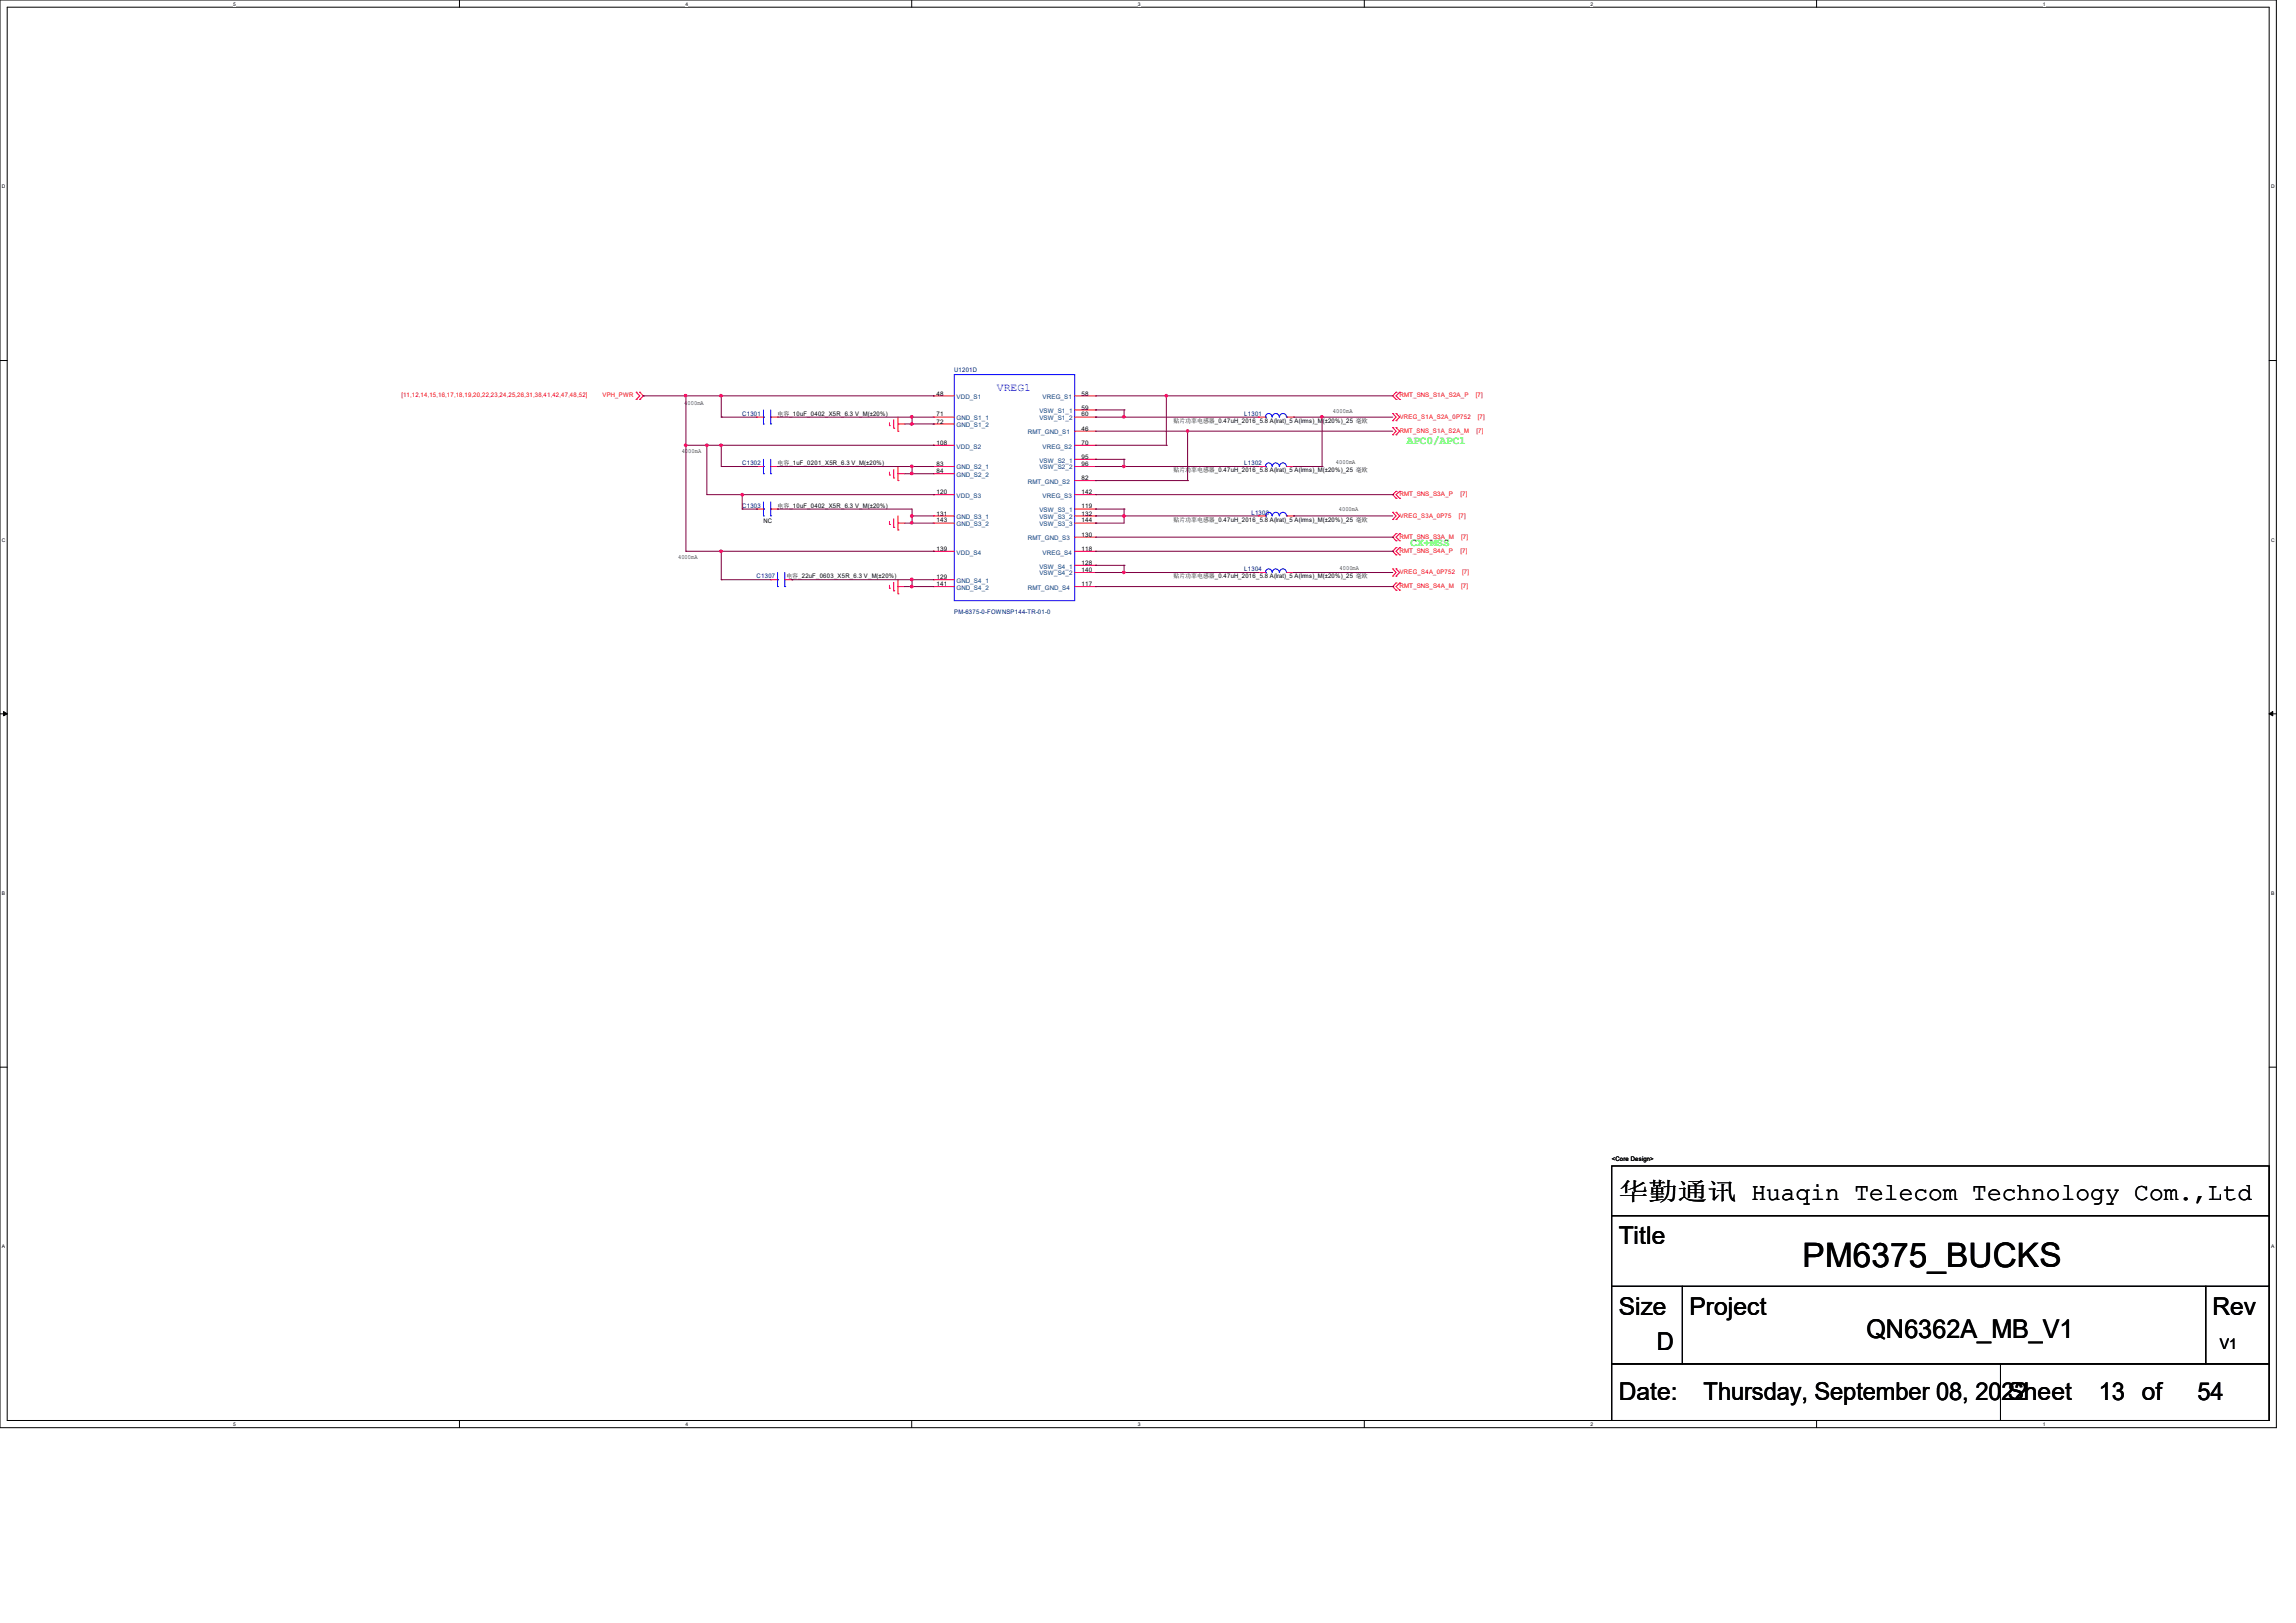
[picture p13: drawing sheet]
<svg xmlns="http://www.w3.org/2000/svg" width="297mm" height="210mm" viewBox="0 0 297 210" stroke-linecap="round" stroke-linejoin="round" font-family="sans-serif">
<defs><g id="words">
<text font-size="4.4" x="233.2" y="163.9">PM6375_BUCKS</text>
<text font-size="3.3" x="241.4" y="173.1">QN6362A_MB_V1</text>
<g font-size="3.2">
<text x="209.4" y="155.2">华勤通讯 Huaqin Telecom Technology Com.,Ltd</text>
<text x="209.4" y="161">Title</text>
<text x="209.4" y="170.2">Size</text>
<text x="218.6" y="170.2">Project</text>
<text x="286.2" y="170.2">Rev</text>
<text x="214.3" y="174.8">D</text>
<text x="209.4" y="181.1">Date:</text>
<text x="220.4" y="181.2">Thursday, September 08, 2022</text>
<text x="259.7" y="181.1">Sheet</text>
<text x="271.5" y="181.2">13 of</text>
<text x="284.3" y="181.2">54</text>
</g>
<text font-size="1.9" x="287.2" y="174.5">V1</text>
<text font-size="1.4" fill="#00f" x="128.9" y="50.6">VREG1</text>
<g font-size="1.4" fill="#0f0">
<text x="182" y="57.4">APC0/APC1</text>
<text x="182.5" y="70.7">CX+MSS</text>
</g>
<g font-size=".8" fill="#f00">
<text x="51.9" y="51.4">[11,12,14,15,16,17,18,19,20,22,23,24,25,26,31,38,41,42,47,48,52]</text>
<text x="77.9" y="51.4">VPH_PWR</text>
<text x="181.1" y="51.4">RMT_SNS_S1A_S2A_P</text>
<text x="190.9" y="51.4">[7]</text>
<text x="181.1" y="54.2">VREG_S1A_S2A_0P752</text>
<text x="181.1" y="56">RMT_SNS_S1A_S2A_M</text>
<text x="191" y="56">[7]</text>
<text x="191.2" y="54.2">[7]</text>
<text x="181.1" y="64.2">RMT_SNS_S3A_P</text>
<text x="188.9" y="64.2">[7]</text>
<text x="181.1" y="71.5">RMT_SNS_S4A_P</text>
<text x="181.1" y="69.7">RMT_SNS_S3A_M</text>
<text x="181.1" y="67">VREG_S3A_0P75</text>
<text x="188.7" y="67">[7]</text>
<text x="188.9" y="71.5">[7]</text>
<text x="189" y="69.7">[7]</text>
<text x="181.1" y="76.1">RMT_SNS_S4A_M</text>
<text x="181.1" y="74.3">VREG_S4A_0P752</text>
<text x="189" y="76.1">[7]</text>
<text x="189.1" y="74.3">[7]</text>
</g>
<g font-size=".8">
<text x="88.5" y="52.4">4000mA</text>
<text x="100.6" y="53.8">电容_10uF_0402_X5R_6.3 V_M(±20%)</text>
<text x="121.2" y="51.2">48</text>
<text x="121.2" y="53.9">71</text>
<text x="139.9" y="51.2">58</text>
<text x="139.9" y="53">59</text>
<text x="139.9" y="53.9">60</text>
<text x="172.4" y="53.5">4000mA</text>
<text x="88.2" y="58.6">4000mA</text>
<text x="121.2" y="54.8">72</text>
<text x="121.2" y="57.6">108</text>
<text x="139.9" y="55.8">46</text>
<text x="139.9" y="57.6">70</text>
<text x="139.9" y="59.4">95</text>
<text x="151.8" y="54.7">贴片功率电感器_0.47uH_2016_5.8 A(lrat)_5 A(lrms)_M(±20%)_25 毫欧</text>
<text x="100.6" y="60.2">电容_1uF_0201_X5R_6.3 V_M(±20%)</text>
<text x="100.6" y="65.7">电容_10uF_0402_X5R_6.3 V_M(±20%)</text>
<text x="121.2" y="60.3">83</text>
<text x="121.2" y="61.2">84</text>
<text x="121.2" y="64">120</text>
<text x="139.9" y="60.3">96</text>
<text x="139.9" y="62.1">82</text>
<text x="139.9" y="64">142</text>
<text x="139.9" y="65.8">119</text>
<text x="151.8" y="61.1">贴片功率电感器_0.47uH_2016_5.8 A(lrat)_5 A(lrms)_M(±20%)_25 毫欧</text>
<text x="172.8" y="60.1">4000mA</text>
<text x="98.8" y="67.6">NC</text>
<text x="121.2" y="66.7">131</text>
<text x="121.2" y="67.6">143</text>
<text x="121.2" y="71.3">139</text>
<text x="139.9" y="66.7">132</text>
<text x="139.9" y="67.6">144</text>
<text x="139.9" y="69.5">130</text>
<text x="139.9" y="71.3">118</text>
<text x="151.8" y="67.5">贴片功率电感器_0.47uH_2016_5.8 A(lrat)_5 A(lrms)_M(±20%)_25 毫欧</text>
<text x="173.2" y="66.2">4000mA</text>
<text x="87.7" y="72.3">4000mA</text>
<text x="101.7" y="74.8">电容_22uF_0603_X5R_6.3 V_M(±20%)</text>
<text x="121.2" y="74.9">129</text>
<text x="121.2" y="75.9">141</text>
<text x="139.9" y="73.1">128</text>
<text x="139.9" y="74">140</text>
<text x="139.9" y="75.9">117</text>
<text x="151.8" y="74.8">贴片功率电感器_0.47uH_2016_5.8 A(lrat)_5 A(lrms)_M(±20%)_25 毫欧</text>
<text x="173.3" y="73.8">4000mA</text>
<text x="208.5" y="150.3">&lt;Core Design&gt;</text>
</g>
<g font-size=".8" fill="#000080">
<text x="96" y="53.8">C1301</text>
<text x="123.5" y="48.2">U1201D</text>
<text x="161" y="53.8">L1301</text>
<text x="96" y="60.2">C1302</text>
<text x="96" y="65.7">C1303</text>
<text x="161" y="60.2">L1302</text>
<text x="161.9" y="66.6">L1303</text>
<text x="97.9" y="74.8">C1307</text>
<text x="161" y="73.9">L1304</text>
<text x="123.5" y="79.4">PM-6375-0-FOWNSP144-TR-01-0</text>
</g>
<g font-size=".8" fill="#004080">
<text x="123.7" y="51.6">VDD_S1</text>
<text x="134.5" y="53.5">VSW_S1_1</text>
<text x="134.9" y="51.6">VREG_S1</text>
<text x="123.7" y="54.4">GND_S1_1</text>
<text x="123.7" y="55.3">GND_S1_2</text>
<text x="123.7" y="58">VDD_S2</text>
<text x="133" y="56.2">RMT_GND_S1</text>
<text x="134.5" y="54.4">VSW_S1_2</text>
<text x="134.5" y="59.9">VSW_S2_1</text>
<text x="134.9" y="58">VREG_S2</text>
<text x="123.7" y="60.7">GND_S2_1</text>
<text x="123.7" y="61.7">GND_S2_2</text>
<text x="123.7" y="64.4">VDD_S3</text>
<text x="133" y="62.6">RMT_GND_S2</text>
<text x="134.5" y="60.7">VSW_S2_2</text>
<text x="134.9" y="64.4">VREG_S3</text>
<text x="123.7" y="67.2">GND_S3_1</text>
<text x="123.7" y="68.1">GND_S3_2</text>
<text x="123.7" y="71.8">VDD_S4</text>
<text x="133" y="69.9">RMT_GND_S3</text>
<text x="134.5" y="66.3">VSW_S3_1</text>
<text x="134.5" y="67.2">VSW_S3_2</text>
<text x="134.5" y="68.1">VSW_S3_3</text>
<text x="134.9" y="71.8">VREG_S4</text>
<text x="123.7" y="75.4">GND_S4_1</text>
<text x="123.7" y="76.3">GND_S4_2</text>
<text x="133" y="76.3">RMT_GND_S4</text>
<text x="134.5" y="73.6">VSW_S4_1</text>
<text x="134.5" y="74.5">VSW_S4_2</text>
</g>
<g font-size=".6">
<text x="30.2" y=".7">5</text>
<text x="88.7" y=".7">4</text>
<text x="147.2" y=".7">3</text>
<text x="205.7" y=".7">2</text>
<text x="264.2" y=".7">1</text>
<text x=".3" y="24.4">D</text>
<text x="293.8" y="24.4">D</text>
<text x=".3" y="70.1">C</text>
<text x="293.8" y="70.1">C</text>
<text x=".3" y="115.8">B</text>
<text x="293.8" y="115.8">B</text>
<text x=".3" y="161.5">A</text>
<text x="293.8" y="161.5">A</text>
<text x="30.2" y="184.5">5</text>
<text x="88.7" y="184.5">4</text>
<text x="147.2" y="184.5">3</text>
<text x="205.7" y="184.5">2</text>
<text x="264.2" y="184.5">1</text>
</g>
</g></defs>
<path d="M0 0h294.5v184.7h-294.5zM.9 .9h292.6v182.9h-292.6z" fill="none" stroke="#000" stroke-width=".13"/>
<g fill="#fff">
<path d="M30.2 .1h.3v.7h-.3z"/>
<path d="M30.2 183.9h.3v.8h-.3z"/>
</g>
<path d="M59.4 0v.9M59.4 183.8v.9" fill="none" stroke="#000" stroke-width=".13"/>
<g fill="#fff">
<path d="M88.7 .1h.3v.7h-.3z"/>
<path d="M88.7 183.9h.3v.8h-.3z"/>
</g>
<path d="M117.9 0v.9M117.9 183.8v.9" fill="none" stroke="#000" stroke-width=".13"/>
<g fill="#fff">
<path d="M147.2 .1h.3v.7h-.3z"/>
<path d="M147.2 183.9h.3v.8h-.3z"/>
</g>
<path d="M176.5 0v.9M176.5 183.8v.9" fill="none" stroke="#000" stroke-width=".13"/>
<g fill="#fff">
<path d="M205.7 .1h.4v.7h-.4z"/>
<path d="M205.7 183.9h.4v.8h-.4z"/>
</g>
<path d="M235 0v.9M235 183.8v.9" fill="none" stroke="#000" stroke-width=".13"/>
<g fill="#fff">
<path d="M264.2 .1h.4v.7h-.4z"/>
<path d="M264.2 183.9h.4v.8h-.4z"/>
<path d="M.3 23.8h.4v.7h-.4z"/>
<path d="M293.8 23.8h.5v.7h-.5z"/>
<path d="M.3 69.5h.4v.7h-.4z"/>
<path d="M293.8 69.5h.5v.7h-.5z"/>
</g>
<path d="M0 46.7h.9M293.5 46.7h1" fill="none" stroke="#000" stroke-width=".13"/>
<g fill="#fff">
<path d="M.3 115.2h.4v.8h-.4z"/>
<path d="M293.8 115.2h.4v.8h-.4z"/>
</g>
<path d="M0 92.4h.9M293.5 92.4h1" fill="none" stroke="#000" stroke-width=".13"/>
<path d="M.5 92.1l.4 .3-.4 .2zM293.5 92.4l.5-.3v.5z" fill="#000" stroke="#000" stroke-width=".13"/>
<g fill="#fff">
<path d="M.3 161h.3v.7h-.3z"/>
<path d="M293.8 161h.4v.7h-.4z"/>
</g>
<path d="M0 138.1h.9M293.5 138.1h1M208.5 157.3h85v9.2h-85zM208.5 150.9h85v6.4h-85zM208.5 166.5h9.1v10h-9.1zM208.5 176.5h50.3v7.3h-50.3zM217.6 166.5h67.7v10h-67.7zM258.8 176.5h34.7v7.3h-34.7zM285.3 166.5h8.2v10h-8.2z" fill="none" stroke="#000" stroke-width=".13"/>
<g fill="none" stroke="#f00" stroke-width=".13">
<path d="M82.3 51.7h.1M82.3 50.8h.1M82.3 50.8l.5 .4-.5 .5M82.8 50.8l.4 .4-.4 .5M82.8 50.8h.1M82.8 51.7h.1M97.9 54h.9M97.9 54h.1M99.7 54h.9M100.6 54h.1M115.1 55.1h.1M115.1 54.7v.4"/>
<path d="M115.6 55.4h.1M115.6 54.3v1.1M116.2 54.9h.9M116.2 54.9h.1M116.2 55.8h.1M116.2 54v1.8M120.7 51.2h.1M120.7 54h.1M120.7 54.9h.1M120.7 57.6h.1M120.7 54.9h2.7M120.7 54h2.7"/>
<path d="M120.7 51.2h2.7M120.7 57.6h2.7M139 54h2.7M139 51.2h2.7M139 57.6h2.7M139 53h2.7M139 55.8h2.7M139 59.4h2.7M141.7 51.2h.1M141.7 53h.1M141.7 54h.1M141.7 55.8h.1"/>
<path d="M141.7 57.6h.1M141.7 59.4h.1M162.8 54h.1M162.8 54h.9M166.5 54h.8M167.3 54h.1M180.2 53.5h.1M180.2 54.4h.1M180.2 55.3h.1M180.2 56.3h.1M180.2 53.5l.4 .5-.4 .4M180.2 55.3l.4 .5-.4 .5"/>
<path d="M180.6 53.5l.5 .5-.5 .4M180.6 55.3l.5 .5-.5 .5M180.6 50.8l-.4 .4 .4 .5M180.6 50.8h.1M180.6 51.7h.1M180.6 53.5h.1M180.6 54.4h.1M180.6 55.3h.1M180.6 56.3h.1M181.1 51.7h.1M181.1 50.8h.1M181.1 50.8l-.5 .4 .5 .5"/>
<path d="M97.9 60.4h.9M97.9 65.9h.9M97.9 60.4h.1M97.9 65.9h.1M99.7 75h.9M99.7 75h.1M99.7 60.4h.9M99.7 65.9h.9M100.6 60.4h.1M100.6 65.9h.1M101.5 75h.9M102.4 75h.1"/>
<path d="M115.1 61.5h.1M115.1 76.1h.1M115.1 67.9h.1M115.1 61.1v.4M115.1 67.5v.4M115.1 75.7v.4M115.6 61.8h.1M115.6 76.5h.1M115.6 68.2h.1M115.6 60.7v1.1M115.6 67.1v1.1M115.6 75.4v1.1"/>
<path d="M116.2 61.3h.9M116.2 75.9h.9M116.2 67.7h.9M116.2 61.3h.1M116.2 62.2h.1M116.2 75.9h.1M116.2 76.8h.1M116.2 67.7h.1M116.2 68.6h.1M116.2 60.4v1.8M116.2 66.8v1.8M116.2 75v1.8"/>
<path d="M120.7 60.4h.1M120.7 61.3h.1M120.7 64h.1M120.7 66.8h.1M120.7 67.7h.1M120.7 71.3h.1M120.7 75h.1M120.7 75.9h.1M120.7 61.3h2.7M120.7 75.9h2.7M120.7 67.7h2.7M120.7 66.8h2.7"/>
<path d="M120.7 60.4h2.7M120.7 75h2.7M120.7 64h2.7M120.7 71.3h2.7M139 75.9h2.7M139 67.7h2.7M139 66.8h2.7M139 74.1h2.7M139 60.4h2.7M139 65.9h2.7M139 64h2.7M139 71.3h2.7"/>
<path d="M139 62.2h2.7M139 69.5h2.7M139 73.2h2.7M141.7 60.4h.1M141.7 62.2h.1M141.7 64h.1M141.7 65.9h.1M141.7 66.8h.1M141.7 67.7h.1M141.7 69.5h.1M141.7 71.3h.1M141.7 73.2h.1"/>
<path d="M141.7 74.1h.1M141.7 75.9h.1M162.8 66.8h.1M162.8 74.1h.1M162.8 60.4h.1M162.8 66.8h.9M162.8 74.1h.9M162.8 60.4h.9M166.5 66.8h.8M166.5 74.1h.8M166.5 60.4h.8M167.3 66.8h.1"/>
<path d="M167.3 74.1h.1M167.3 60.4h.1M180.2 66.3h.1M180.2 67.2h.1M180.2 73.6h.1M180.2 74.5h.1M180.2 66.3l.4 .5-.4 .4M180.2 73.6l.4 .5-.4 .4M180.6 66.3l.5 .5-.5 .4M180.6 73.6l.5 .5-.5 .4M180.6 63.6l-.4 .4 .4 .5M180.6 75.4l-.4 .5 .4 .5"/>
<path d="M180.6 70.9l-.4 .4 .4 .5M180.6 69l-.4 .5 .4 .5M180.6 63.6h.1M180.6 64.5h.1M180.6 75.4h.1M180.6 76.4h.1M180.6 70.9h.1M180.6 71.8h.1M180.6 69h.1M180.6 70h.1M180.6 66.3h.1M180.6 67.2h.1"/>
<path d="M180.6 73.6h.1M180.6 74.5h.1M181.1 64.5h.1M181.1 63.6h.1M181.1 76.4h.1M181.1 75.4h.1M181.1 71.8h.1M181.1 70.9h.1M181.1 70h.1M181.1 69h.1M181.1 63.6l-.5 .4 .5 .5M181.1 75.4l-.5 .5 .5 .5"/>
<path d="M181.1 70.9l-.5 .4 .5 .5M181.1 69l-.5 .5 .5 .5"/>
</g>
<g fill="none" stroke="#00f" stroke-width=".13">
<path d="M98.8 54h.1M98.8 54.9h.1M98.8 53v1.9M98.8 59.4v1.9M99.7 54.9h.1M99.7 54h.1M99.7 53v1.9M99.7 59.4v1.9M123.4 48.5h15.6v29.2h-15.6zM163.7 54h.1M164.5 54a.43 .43 0 0 0-.4-.5 .43 .43 0 0 0-.4 .5M165.5 54a.44 .44 0 0 0-.5-.5 .44 .44 0 0 0-.4 .5"/>
<path d="M166.4 54a.44 .44 0 0 0-.4-.5 .44 .44 0 0 0-.5 .5M166.5 54h.1M98.8 60.4h.1M98.8 61.3h.1M98.8 65.9h.1M98.8 66.8h.1M98.8 64.9v1.9M99.7 61.3h.1M99.7 60.4h.1M99.7 66.8h.1M99.7 65.9h.1M99.7 64.9v1.9"/>
<path d="M100.6 75h.1M100.6 75.9h.1M100.6 74.1v1.8M101.5 75.9h.1M101.5 75h.1M101.5 74.1v1.8M163.7 66.8h.1M163.7 74.1h.1M163.7 60.4h.1M164.5 66.8a.43 .43 0 0 0-.4-.5 .43 .43 0 0 0-.4 .5M164.5 74.1a.43 .43 0 0 0-.4-.5 .43 .43 0 0 0-.4 .5M164.5 60.4a.43 .43 0 0 0-.4-.5 .43 .43 0 0 0-.4 .5"/>
<path d="M165.5 66.8a.44 .44 0 0 0-.5-.5 .44 .44 0 0 0-.4 .5M165.5 74.1a.44 .44 0 0 0-.5-.5 .44 .44 0 0 0-.4 .5M165.5 60.4a.44 .44 0 0 0-.5-.5 .44 .44 0 0 0-.4 .5M166.4 66.8a.44 .44 0 0 0-.4-.5 .44 .44 0 0 0-.5 .5M166.4 74.1a.44 .44 0 0 0-.4-.5 .44 .44 0 0 0-.5 .5M166.4 60.4a.44 .44 0 0 0-.4-.5 .44 .44 0 0 0-.5 .5M166.5 66.8h.1M166.5 74.1h.1M166.5 60.4h.1"/>
</g>
<g fill="none" stroke="#800040" stroke-width=".13">
<path d="M83.2 51.2h.1M83.2 51.2h37.5M88.7 57.6h.1M88.7 51.2v20.1M88.7 57.6h32M91.4 57.6h.1M91.4 57.6v6.4h29.3M93.3 54h4.6M93.3 51.2h.1M93.3 54h.1M93.3 57.6h.1M93.3 51.2v2.8"/>
<path d="M93.3 57.6v2.8h4.6M100.6 54h20.1M117.1 54.9h3.6M118 54h.1M118 54.9h.1M118 54v.9M120.7 51.2h.1M120.7 57.6h.1M120.7 54.9h.1M141.7 53h.1M141.7 54h.1M141.7 59.4h.1"/>
<path d="M141.7 51.2h38.5M141.7 57.6h9.2M141.7 55.8h38.5M141.7 53h3.7M141.7 54h21.1M141.7 59.4h3.7M145.4 53h.1M145.4 54h.1M145.4 59.4h.1M145.4 53v1M145.4 59.4v1M150.9 51.2h.1"/>
<path d="M150.9 57.6h.1M150.9 51.2v6.4M153.6 55.8h.1M153.6 55.8v6.4M167.3 54h12.9M171 54h.1M171 54v6.4M88.7 71.3h.1M88.7 71.3h32M93.3 75h6.4M93.3 71.3h.1M93.3 75h.1"/>
<path d="M93.3 71.3v3.7M96 64h.1M96 65.9h.1M96 65.9h1.9M96 64v1.9M97.9 60.4h.1M97.9 65.9h.1M100.6 60.4h.1M100.6 65.9h.1M100.6 65.9h17.4v1.8M100.6 60.4h20.1M102.4 75h.1"/>
<path d="M102.4 75h18.3M117.1 61.3h3.6M117.1 75.9h3.6M117.1 67.7h3.6M118 66.8h2.7M118 60.4h.1M118 61.3h.1M118 66.8h.1M118 67.7h.1M118 75h.1M118 75.9h.1M118 60.4v.9"/>
<path d="M118 75v.9M120.7 71.3h.1M120.7 64h.1M141.7 60.4h.1M141.7 65.9h.1M141.7 66.8h.1M141.7 67.7h.1M141.7 73.2h.1M141.7 74.1h.1M141.7 62.2h11.9M141.7 64h38.5M141.7 75.9h38.5"/>
<path d="M141.7 69.5h38.5M141.7 71.3h38.5M141.7 60.4h21.1M141.7 65.9h3.7M141.7 66.8h21.1M141.7 73.2h3.7M141.7 74.1h21.1M145.4 60.4h.1M145.4 65.9h.1M145.4 66.8h.1M145.4 73.2h.1M145.4 74.1h.1"/>
<path d="M145.4 65.9v1.8h-3.7M145.4 73.2v.9M153.6 62.2h.1M167.3 66.8h.1M167.3 74.1h.1M167.3 60.4h3.7M167.3 66.8h12.9M167.3 74.1h12.9M171 60.4h.1M180.2 64h.1M180.2 75.9h.1M180.2 69.5h.1"/>
<path d="M180.2 71.3h.1"/>
</g>
<g fill="#f0f" stroke="#f0f" stroke-width=".13">
<circle cx="93.3" cy="51.2" r=".17"/>
<circle cx="150.9" cy="51.2" r=".17"/>
<circle cx="117.9" cy="53.9" r=".17"/>
<circle cx="145.4" cy="53.9" r=".17"/>
<circle cx="93.3" cy="57.6" r=".17"/>
<circle cx="117.9" cy="60.3" r=".17"/>
<circle cx="145.4" cy="60.3" r=".17"/>
<circle cx="117.9" cy="61.3" r=".17"/>
<circle cx="117.9" cy="66.8" r=".17"/>
<circle cx="145.4" cy="66.8" r=".17"/>
<circle cx="117.9" cy="67.6" r=".17"/>
<circle cx="93.3" cy="71.3" r=".17"/>
<circle cx="145.4" cy="74.1" r=".17"/>
<circle cx="117.9" cy="75" r=".17"/>
<circle cx="117.9" cy="75.9" r=".17"/>
<circle cx="153.6" cy="55.8" r=".17"/>
<circle cx="171" cy="53.9" r=".17"/>
<circle cx="91.4" cy="57.6" r=".17"/>
<circle cx="88.7" cy="51.2" r=".17"/>
<circle cx="88.7" cy="57.6" r=".17"/>
<circle cx="96" cy="64" r=".17"/>
<circle cx="117.9" cy="54.9" r=".17"/>
</g>
<use href="#words"/>
</svg>
